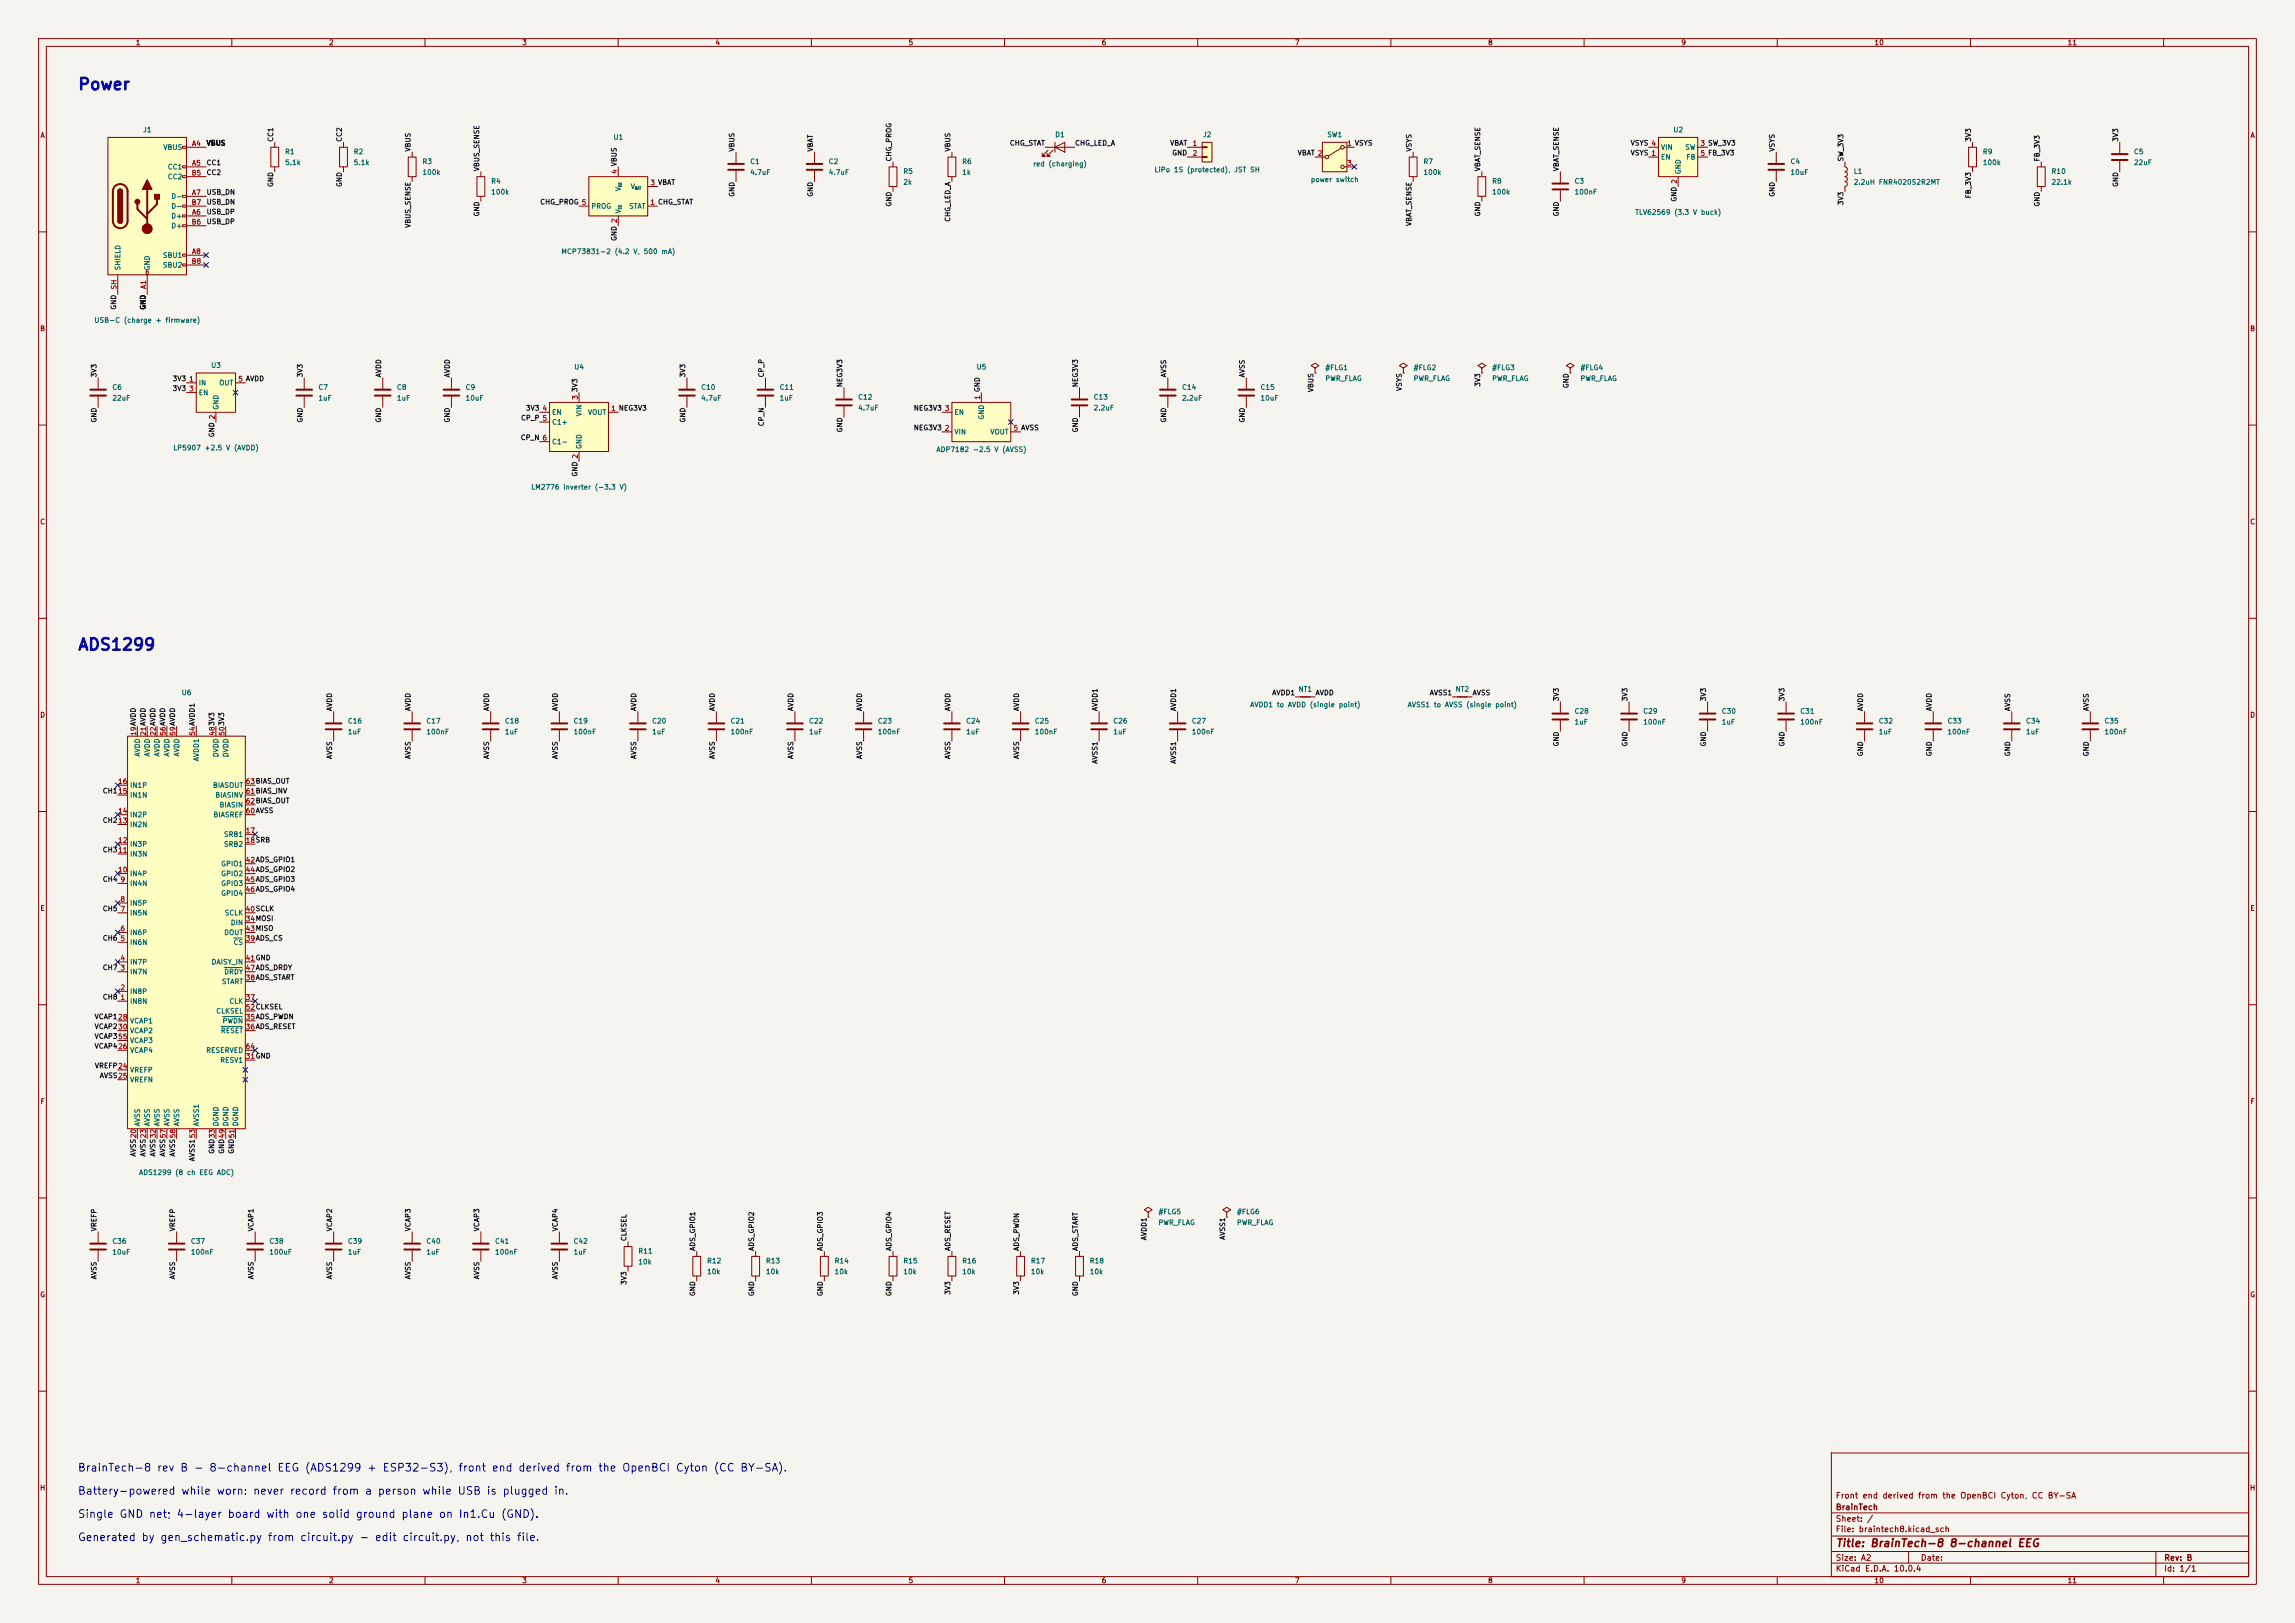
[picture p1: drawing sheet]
<svg xmlns="http://www.w3.org/2000/svg" width="594mm" height="420mm" viewBox="0 0 594 420" stroke-linecap="round" stroke-linejoin="round" font-family="sans-serif">
<defs><g id="words">
<g font-size="3" fill="#0000c2">
<text x="20" y="24">Power</text>
<text x="20" y="169">ADS1299</text>
</g>
<g font-size="2" fill="#0000c2">
<text x="20" y="381.3">BrainTech-8 rev B - 8-channel EEG (ADS1299 + ESP32-S3), front end derived from the OpenBCI Cyton (CC BY-SA).</text>
<text x="20" y="387.3">Battery-powered while worn: never record from a person while USB is plugged in.</text>
<text x="20" y="393.3">Single GND net; 4-layer board with one solid ground plane on In1.Cu (GND).</text>
<text x="20" y="399.3">Generated by gen_schematic.py from circuit.py - edit circuit.py, not this file.</text>
</g>
<text font-size="2" fill="#840000" x="475" y="400.8">Title: BrainTech-8 8-channel EEG</text>
<g font-size="1.5" fill="#840000">
<text x="475" y="388.1">Front end derived from the OpenBCI Cyton, CC BY-SA</text>
<text x="475" y="394.1">Sheet: /</text>
<text x="475" y="391.1">BrainTech</text>
<text x="475" y="396.8">File: braintech8.kicad_sch</text>
<text x="475" y="407">KiCad E.D.A. 10.0.4</text>
<text x="475" y="404.2">Size: A2</text>
<text x="497" y="404.2">Date:</text>
<text x="560" y="404.2">Rev: B</text>
<text x="560" y="407">Id: 1/1</text>
</g>
<g font-size="1.3" fill="#840000">
<text x="35" y="12">1</text>
<text x="85" y="12">2</text>
<text x="135" y="12">3</text>
<text x="185" y="12">4</text>
<text x="235" y="12">5</text>
<text x="285" y="12">6</text>
<text x="335" y="12">7</text>
<text x="385" y="12">8</text>
<text x="435" y="12">9</text>
<text x="485" y="12">10</text>
<text x="535" y="12">11</text>
<text x="10.3" y="36">A</text>
<text x="582.3" y="36">A</text>
<text x="10.3" y="86">B</text>
<text x="582.3" y="86">B</text>
<text x="10.3" y="136">C</text>
<text x="582.3" y="136">C</text>
<text x="10.3" y="186">D</text>
<text x="582.3" y="186">D</text>
<text x="10.3" y="236">E</text>
<text x="582.3" y="236">E</text>
<text x="10.3" y="286">F</text>
<text x="582.3" y="286">F</text>
<text x="10.3" y="336">G</text>
<text x="582.3" y="336">G</text>
<text x="10.2" y="386">H</text>
<text x="582.2" y="386">H</text>
<text x="35" y="410">1</text>
<text x="85" y="410">2</text>
<text x="135" y="410">3</text>
<text x="185" y="410">4</text>
<text x="235" y="410">5</text>
<text x="285" y="410">6</text>
<text x="335" y="410">7</text>
<text x="385" y="410">8</text>
<text x="435" y="410">9</text>
<text x="485" y="410">10</text>
<text x="535" y="410">11</text>
</g>
<g font-size="1.3" fill="#006464">
<text x="36.9" y="34.5">J1</text>
<text x="273" y="35.8">D1</text>
<text x="311.2" y="35.8">J2</text>
<text x="343.4" y="35.8">SW1</text>
<text x="433" y="34.5">U2</text>
<text x="42.1" y="39.1">VBUS</text>
<text x="73.6" y="40.2">R1</text>
<text x="91.4" y="40.2">R2</text>
<text x="158.6" y="36.5">U1</text>
<text x="429.8" y="41.6">EN</text>
<text x="429.8" y="39.1">VIN</text>
<text x="436" y="39.1">SW</text>
<text x="436.4" y="41.6">FB</text>
<text x="513.1" y="40.2">R9</text>
<text x="552.2" y="40.2">C5</text>
<text x="43.3" y="44.2">CC1</text>
<text x="43.3" y="46.7">CC2</text>
<text x="73.6" y="43">5.1k</text>
<text x="91.4" y="43">5.1k</text>
<text x="109.2" y="42.8">R3</text>
<text x="109.2" y="45.6">100k</text>
<text x="127" y="47.8">R4</text>
<text x="194" y="42.8">C1</text>
<text x="194" y="45.6">4.7uF</text>
<text x="214.4" y="42.8">C2</text>
<text x="214.4" y="45.6">4.7uF</text>
<text x="233.7" y="45.3">R5</text>
<text x="248.9" y="42.8">R6</text>
<text x="248.9" y="45.6">1k</text>
<text x="267.3" y="43.4">red (charging)</text>
<text x="298.7" y="44.9">LiPo 1S (protected), JST SH</text>
<text x="339.1" y="47.4">power switch</text>
<text x="368.3" y="42.8">R7</text>
<text x="368.3" y="45.6">100k</text>
<text x="386.1" y="47.8">R8</text>
<text x="407.4" y="47.8">C3</text>
<text x="435.3" y="45.2" transform="rotate(-90 435.3 45.2)">GND</text>
<text x="463.3" y="42.8">C4</text>
<text x="463.3" y="45.6">10uF</text>
<text x="479.7" y="45.3">L1</text>
<text x="513.1" y="43">100k</text>
<text x="530.8" y="45.3">R10</text>
<text x="552.2" y="43">22uF</text>
<text x="44.2" y="51.8">D-</text>
<text x="127" y="50.6">100k</text>
<text x="161" y="49.6" transform="rotate(-90 161 49.6)">V</text>
<text x="163.1" y="49.2">V</text>
<text x="233.7" y="48.1">2k</text>
<text x="386.1" y="50.6">100k</text>
<text x="407.4" y="50.6">100nF</text>
<text x="479.7" y="48.1">2.2uH FNR4020S2R2MT</text>
<text x="530.8" y="48.1">22.1k</text>
<text x="44.2" y="56.9">D+</text>
<text x="44.2" y="59.4">D+</text>
<text x="44.2" y="54.3">D-</text>
<text x="152.9" y="54.3">PROG</text>
<text x="161" y="55.4" transform="rotate(-90 161 55.4)">V</text>
<text x="162.7" y="54.3">STAT</text>
<text x="423.1" y="55.9">TLV62569 (3.3 V buck)</text>
<text x="31.5" y="70.1" transform="rotate(-90 31.5 70.1)">SHIELD</text>
<text x="39.1" y="70.1" transform="rotate(-90 39.1 70.1)">GND</text>
<text x="42" y="67">SBU1</text>
<text x="42" y="69.6">SBU2</text>
<text x="145.2" y="66">MCP73831-2 (4.2 V, 500 mA)</text>
<text x="24.3" y="83.8">USB-C (charge + firmware)</text>
<text x="54.5" y="95.5">U3</text>
<text x="148.5" y="95.9">U4</text>
<text x="252.6" y="95.9">U5</text>
<text x="28.9" y="101.2">C6</text>
<text x="51.3" y="100">IN</text>
<text x="56.6" y="100">OUT</text>
<text x="82.3" y="101.2">C7</text>
<text x="102.6" y="101.2">C8</text>
<text x="120.4" y="101.2">C9</text>
<text x="181.3" y="101.2">C10</text>
<text x="201.7" y="101.2">C11</text>
<text x="305.8" y="101.2">C14</text>
<text x="326.1" y="101.2">C15</text>
<text x="342.9" y="98.9">PWR_FLAG</text>
<text x="342.9" y="96.1">#FLG1</text>
<text x="365.7" y="98.9">PWR_FLAG</text>
<text x="365.7" y="96.1">#FLG2</text>
<text x="386.1" y="98.9">PWR_FLAG</text>
<text x="386.1" y="96.1">#FLG3</text>
<text x="408.9" y="98.9">PWR_FLAG</text>
<text x="408.9" y="96.1">#FLG4</text>
<text x="28.9" y="104">22uF</text>
<text x="51.3" y="102.6">EN</text>
<text x="56.9" y="106.2" transform="rotate(-90 56.9 106.2)">GND</text>
<text x="82.3" y="104">1uF</text>
<text x="102.6" y="104">1uF</text>
<text x="120.4" y="104">10uF</text>
<text x="142.7" y="107.7">EN</text>
<text x="150.8" y="107.9" transform="rotate(-90 150.8 107.9)">VIN</text>
<text x="152.1" y="107.7">VOUT</text>
<text x="181.3" y="104">4.7uF</text>
<text x="201.7" y="104">1uF</text>
<text x="222" y="103.7">C12</text>
<text x="222" y="106.5">4.7uF</text>
<text x="246.9" y="107.7">EN</text>
<text x="282.9" y="103.7">C13</text>
<text x="282.9" y="106.5">2.2uF</text>
<text x="305.8" y="104">2.2uF</text>
<text x="326.1" y="104">10uF</text>
<text x="142.7" y="110.2">C1+</text>
<text x="246.9" y="112.7">VIN</text>
<text x="255" y="108.7" transform="rotate(-90 255 108.7)">GND</text>
<text x="256.2" y="112.7">VOUT</text>
<text x="44.7" y="116.8">LP5907 +2.5 V (AVDD)</text>
<text x="142.7" y="115.3">C1-</text>
<text x="150.8" y="116.3" transform="rotate(-90 150.8 116.3)">GND</text>
<text x="242.2" y="117.3">ADP7182 -2.5 V (AVSS)</text>
<text x="137.4" y="127">LM2776 inverter (-3.3 V)</text>
<text x="336" y="179.3">NT1</text>
<text x="376.6" y="179.3">NT2</text>
<text x="46.9" y="180.2">U6</text>
<text x="323.4" y="183.3">AVDD1 to AVDD (single point)</text>
<text x="364.2" y="183.3">AVSS1 to AVSS (single point)</text>
<text x="407.4" y="185">C28</text>
<text x="425.2" y="185">C29</text>
<text x="445.5" y="185">C30</text>
<text x="465.8" y="185">C31</text>
<text x="89.9" y="190.3">1uF</text>
<text x="89.9" y="187.5">C16</text>
<text x="110.2" y="190.3">100nF</text>
<text x="110.2" y="187.5">C17</text>
<text x="130.5" y="190.3">1uF</text>
<text x="130.5" y="187.5">C18</text>
<text x="148.3" y="190.3">100nF</text>
<text x="148.3" y="187.5">C19</text>
<text x="168.6" y="190.3">1uF</text>
<text x="168.6" y="187.5">C20</text>
<text x="189" y="190.3">100nF</text>
<text x="189" y="187.5">C21</text>
<text x="209.3" y="190.3">1uF</text>
<text x="209.3" y="187.5">C22</text>
<text x="227.1" y="190.3">100nF</text>
<text x="227.1" y="187.5">C23</text>
<text x="249.9" y="190.3">1uF</text>
<text x="249.9" y="187.5">C24</text>
<text x="267.7" y="190.3">100nF</text>
<text x="267.7" y="187.5">C25</text>
<text x="288" y="190.3">1uF</text>
<text x="288" y="187.5">C26</text>
<text x="308.3" y="190.3">100nF</text>
<text x="308.3" y="187.5">C27</text>
<text x="407.4" y="187.8">1uF</text>
<text x="425.2" y="187.8">100nF</text>
<text x="445.5" y="187.8">1uF</text>
<text x="465.8" y="187.8">100nF</text>
<text x="486.1" y="190.3">1uF</text>
<text x="486.1" y="187.5">C32</text>
<text x="503.9" y="190.3">100nF</text>
<text x="503.9" y="187.5">C33</text>
<text x="524.2" y="190.3">1uF</text>
<text x="524.2" y="187.5">C34</text>
<text x="544.6" y="190.3">100nF</text>
<text x="544.6" y="187.5">C35</text>
<text x="36.5" y="195.9" transform="rotate(-90 36.5 195.9)">AVDD</text>
<text x="39.1" y="195.9" transform="rotate(-90 39.1 195.9)">AVDD</text>
<text x="41.6" y="195.9" transform="rotate(-90 41.6 195.9)">AVDD</text>
<text x="44.2" y="195.9" transform="rotate(-90 44.2 195.9)">AVDD</text>
<text x="46.7" y="195.9" transform="rotate(-90 46.7 195.9)">AVDD</text>
<text x="51.8" y="197.1" transform="rotate(-90 51.8 197.1)">AVDD1</text>
<text x="56.9" y="196.1" transform="rotate(-90 56.9 196.1)">DVDD</text>
<text x="59.4" y="196.1" transform="rotate(-90 59.4 196.1)">DVDD</text>
<text x="33.5" y="206.7">IN1N</text>
<text x="33.5" y="204.2">IN1P</text>
<text x="55" y="204.2">BIASOUT</text>
<text x="55.6" y="206.7">BIASINV</text>
<text x="56.7" y="209.3">BIASIN</text>
<text x="33.5" y="214.3">IN2N</text>
<text x="33.5" y="211.8">IN2P</text>
<text x="55.1" y="211.8">BIASREF</text>
<text x="33.5" y="222">IN3N</text>
<text x="33.5" y="219.4">IN3P</text>
<text x="57.8" y="216.9">SRB1</text>
<text x="57.8" y="219.4">SRB2</text>
<text x="33.5" y="227">IN4P</text>
<text x="57.1" y="224.5">GPIO1</text>
<text x="57.1" y="227">GPIO2</text>
<text x="33.5" y="229.6">IN4N</text>
<text x="57.1" y="229.6">GPIO3</text>
<text x="57.1" y="232.1">GPIO4</text>
<text x="33.5" y="237.2">IN5N</text>
<text x="33.5" y="234.7">IN5P</text>
<text x="58" y="237.2">SCLK</text>
<text x="59.6" y="239.7">DIN</text>
<text x="33.5" y="244.8">IN6N</text>
<text x="33.5" y="242.3">IN6P</text>
<text x="57.9" y="242.3">DOUT</text>
<text x="60.3" y="244.8">CS</text>
<text x="33.5" y="249.9">IN7P</text>
<text x="54.6" y="249.9">DAISY_IN</text>
<text x="33.5" y="257.5">IN8P</text>
<text x="33.5" y="252.4">IN7N</text>
<text x="57.3" y="255">START</text>
<text x="57.9" y="252.4">DRDY</text>
<text x="33.5" y="260.1">IN8N</text>
<text x="55.8" y="262.6">CLKSEL</text>
<text x="59.2" y="260.1">CLK</text>
<text x="33.5" y="265.1">VCAP1</text>
<text x="33.5" y="267.7">VCAP2</text>
<text x="57" y="267.7">RESET</text>
<text x="57.5" y="265.1">PWDN</text>
<text x="33.5" y="272.8">VCAP4</text>
<text x="33.5" y="270.2">VCAP3</text>
<text x="53.2" y="272.8">RESERVED</text>
<text x="56.9" y="275.3">RESV1</text>
<text x="33.5" y="277.8">VREFP</text>
<text x="33.5" y="280.4">VREFN</text>
<text x="36.5" y="291.6" transform="rotate(-90 36.5 291.6)">AVSS</text>
<text x="39.1" y="291.6" transform="rotate(-90 39.1 291.6)">AVSS</text>
<text x="41.6" y="291.6" transform="rotate(-90 41.6 291.6)">AVSS</text>
<text x="44.2" y="291.6" transform="rotate(-90 44.2 291.6)">AVSS</text>
<text x="46.7" y="291.6" transform="rotate(-90 46.7 291.6)">AVSS</text>
<text x="51.8" y="291.6" transform="rotate(-90 51.8 291.6)">AVSS1</text>
<text x="56.9" y="291.6" transform="rotate(-90 56.9 291.6)">DGND</text>
<text x="59.4" y="291.6" transform="rotate(-90 59.4 291.6)">DGND</text>
<text x="61.9" y="291.6" transform="rotate(-90 61.9 291.6)">DGND</text>
<text x="35.9" y="304.4">ADS1299 (8 ch EEG ADC)</text>
<text x="299.7" y="317.3">PWR_FLAG</text>
<text x="299.7" y="314.5">#FLG5</text>
<text x="320" y="317.3">PWR_FLAG</text>
<text x="320" y="314.5">#FLG6</text>
<text x="28.9" y="322.2">C36</text>
<text x="49.3" y="322.2">C37</text>
<text x="69.6" y="322.2">C38</text>
<text x="89.9" y="322.2">C39</text>
<text x="110.2" y="322.2">C40</text>
<text x="128" y="322.2">C41</text>
<text x="148.3" y="322.2">C42</text>
<text x="28.9" y="325">10uF</text>
<text x="49.3" y="325">100nF</text>
<text x="69.6" y="325">100uF</text>
<text x="89.9" y="325">1uF</text>
<text x="110.2" y="325">1uF</text>
<text x="128" y="325">100nF</text>
<text x="148.3" y="325">1uF</text>
<text x="165.1" y="327.5">10k</text>
<text x="165.1" y="324.7">R11</text>
<text x="182.9" y="327.2">R12</text>
<text x="198.1" y="327.2">R13</text>
<text x="215.9" y="327.2">R14</text>
<text x="233.7" y="327.2">R15</text>
<text x="248.9" y="327.2">R16</text>
<text x="266.7" y="327.2">R17</text>
<text x="281.9" y="327.2">R18</text>
<text x="182.9" y="330">10k</text>
<text x="198.1" y="330">10k</text>
<text x="215.9" y="330">10k</text>
<text x="233.7" y="330">10k</text>
<text x="248.9" y="330">10k</text>
<text x="266.7" y="330">10k</text>
<text x="281.9" y="330">10k</text>
</g>
<g font-size="1.3" fill="#a90000">
<text x="49.5" y="38.1">A4</text>
<text x="308.5" y="38.1">1</text>
<text x="308.5" y="40.6">2</text>
<text x="348.5" y="38.1">1 VSYS</text>
<text x="440" y="38.1">3 SW_3V3</text>
<text x="440" y="40.6">5 FB_3V3</text>
<text x="49.5" y="45.7">B5</text>
<text x="49.5" y="43.2">A5</text>
<text x="160" y="45.2" transform="rotate(-90 160 45.2)">4 VBUS</text>
<text x="348.5" y="43.2">3</text>
<text x="49.5" y="53.3">B7</text>
<text x="49.5" y="50.8">A7</text>
<text x="168.2" y="53.3">1 CHG_STAT</text>
<text x="168.2" y="48.2">3 VBAT</text>
<text x="49.5" y="58.4">B6</text>
<text x="49.5" y="55.9">A6</text>
<text x="49.5" y="68.6">B8</text>
<text x="49.5" y="66">A8</text>
<text x="30.5" y="75" transform="rotate(-90 30.5 75)">SH</text>
<text x="38.1" y="74.9" transform="rotate(-90 38.1 74.9)">A1</text>
<text x="48.8" y="99">1</text>
<text x="48.8" y="101.6">3</text>
<text x="61.5" y="99">5 AVDD</text>
<text x="140.3" y="106.7">4</text>
<text x="149.8" y="103.6" transform="rotate(-90 149.8 103.6)">3</text>
<text x="158" y="106.7">1 NEG3V3</text>
<text x="244.4" y="106.7">3</text>
<text x="254" y="103.6" transform="rotate(-90 254 103.6)">1 GND</text>
<text x="244.4" y="111.7">2</text>
<text x="262.2" y="111.7">5 AVSS</text>
<text x="35.5" y="190.5" transform="rotate(-90 35.5 190.5)">19AVDD</text>
<text x="38.1" y="190.5" transform="rotate(-90 38.1 190.5)">21AVDD</text>
<text x="40.6" y="190.5" transform="rotate(-90 40.6 190.5)">22AVDD</text>
<text x="43.2" y="190.5" transform="rotate(-90 43.2 190.5)">56AVDD</text>
<text x="45.7" y="190.5" transform="rotate(-90 45.7 190.5)">59AVDD</text>
<text x="50.8" y="190.5" transform="rotate(-90 50.8 190.5)">54AVDD1</text>
<text x="55.9" y="190.5" transform="rotate(-90 55.9 190.5)">483V3</text>
<text x="58.4" y="190.5" transform="rotate(-90 58.4 190.5)">503V3</text>
<text x="30.4" y="203.2">16</text>
<text x="63.5" y="203.2">63BIAS_OUT</text>
<text x="63.5" y="205.7">61BIAS_INV</text>
<text x="63.5" y="208.3">62BIAS_OUT</text>
<text x="30.4" y="210.8">14</text>
<text x="63.5" y="215.9">17</text>
<text x="63.5" y="210.8">60AVSS</text>
<text x="30.4" y="218.4">12</text>
<text x="63.5" y="218.4">18SRB</text>
<text x="30.4" y="226">10</text>
<text x="63.5" y="223.5">42ADS_GPIO1</text>
<text x="63.5" y="226">44ADS_GPIO2</text>
<text x="31" y="233.7">8</text>
<text x="31" y="228.6">9</text>
<text x="63.5" y="228.6">45ADS_GPIO3</text>
<text x="63.5" y="231.1">46ADS_GPIO4</text>
<text x="31" y="236.2">7</text>
<text x="63.5" y="238.7">34MOSI</text>
<text x="63.5" y="236.2">40SCLK</text>
<text x="31" y="243.8">5</text>
<text x="31" y="241.3">6</text>
<text x="63.5" y="243.8">39ADS_CS</text>
<text x="63.5" y="241.3">43MISO</text>
<text x="31" y="251.4">3</text>
<text x="31" y="248.9">4</text>
<text x="63.5" y="248.9">41GND</text>
<text x="63.5" y="251.4">47ADS_DRDY</text>
<text x="31" y="256.5">2</text>
<text x="63.5" y="254">38ADS_START</text>
<text x="31" y="259.1">1</text>
<text x="63.5" y="259.1">37</text>
<text x="63.5" y="261.6">52CLKSEL</text>
<text x="63.5" y="264.1">35ADS_PWDN</text>
<text x="63.5" y="266.7">36ADS_RESET</text>
<text x="63.5" y="274.3">31GND</text>
<text x="63.5" y="271.8">64</text>
</g>
<g font-size="1.3" fill="#0f0f0f">
<text x="53.3" y="38">VBUS</text>
<text x="71" y="36.8" transform="rotate(-90 71 36.8)">CC1</text>
<text x="88.8" y="36.8" transform="rotate(-90 88.8 36.8)">CC2</text>
<text x="106.6" y="39.4" transform="rotate(-90 106.6 39.4)">VBUS</text>
<text x="190.4" y="39.4" transform="rotate(-90 190.4 39.4)">VBUS</text>
<text x="210.7" y="39.4" transform="rotate(-90 210.7 39.4)">VBAT</text>
<text x="231" y="41.9" transform="rotate(-90 231 41.9)">CHG_PROG</text>
<text x="246.3" y="39.4" transform="rotate(-90 246.3 39.4)">VBUS</text>
<text x="261.2" y="38">CHG_STAT</text>
<text x="278.1" y="38">CHG_LED_A</text>
<text x="302.7" y="38">VBAT</text>
<text x="303.3" y="40.5">GND</text>
<text x="335.7" y="40.5">VBAT 2</text>
<text x="365.6" y="39.4" transform="rotate(-90 365.6 39.4)">VSYS</text>
<text x="421.9" y="38">VSYS 4</text>
<text x="421.9" y="40.5">VSYS 1</text>
<text x="459.6" y="39.4" transform="rotate(-90 459.6 39.4)">VSYS</text>
<text x="477.4" y="41.9" transform="rotate(-90 477.4 41.9)">SW_3V3</text>
<text x="510.4" y="36.8" transform="rotate(-90 510.4 36.8)">3V3</text>
<text x="528.2" y="41.9" transform="rotate(-90 528.2 41.9)">FB_3V3</text>
<text x="548.5" y="36.8" transform="rotate(-90 548.5 36.8)">3V3</text>
<text x="53.3" y="43.1">CC1</text>
<text x="53.3" y="45.6">CC2</text>
<text x="124.3" y="44.4" transform="rotate(-90 124.3 44.4)">VBUS_SENSE</text>
<text x="383.4" y="44.4" transform="rotate(-90 383.4 44.4)">VBAT_SENSE</text>
<text x="403.7" y="44.4" transform="rotate(-90 403.7 44.4)">VBAT_SENSE</text>
<text x="53.3" y="53.2">USB_DN</text>
<text x="53.3" y="50.7">USB_DN</text>
<text x="71" y="48.5" transform="rotate(-90 71 48.5)">GND</text>
<text x="88.8" y="48.5" transform="rotate(-90 88.8 48.5)">GND</text>
<text x="139.7" y="53.2">CHG_PROG 5</text>
<text x="190.4" y="51.1" transform="rotate(-90 190.4 51.1)">GND</text>
<text x="210.7" y="51.1" transform="rotate(-90 210.7 51.1)">GND</text>
<text x="231" y="53.6" transform="rotate(-90 231 53.6)">GND</text>
<text x="434.2" y="52.3" transform="rotate(-90 434.2 52.3)">GND 2</text>
<text x="459.6" y="51.1" transform="rotate(-90 459.6 51.1)">GND</text>
<text x="477.4" y="53.2" transform="rotate(-90 477.4 53.2)">3V3</text>
<text x="510.4" y="51.5" transform="rotate(-90 510.4 51.5)">FB_3V3</text>
<text x="528.2" y="53.6" transform="rotate(-90 528.2 53.6)">GND</text>
<text x="548.5" y="48.5" transform="rotate(-90 548.5 48.5)">GND</text>
<text x="53.3" y="55.8">USB_DP</text>
<text x="53.3" y="58.3">USB_DP</text>
<text x="106.6" y="59.1" transform="rotate(-90 106.6 59.1)">VBUS_SENSE</text>
<text x="124.3" y="56.1" transform="rotate(-90 124.3 56.1)">GND</text>
<text x="246.3" y="57.5" transform="rotate(-90 246.3 57.5)">CHG_LED_A</text>
<text x="365.6" y="58.6" transform="rotate(-90 365.6 58.6)">VBAT_SENSE</text>
<text x="383.4" y="56.1" transform="rotate(-90 383.4 56.1)">GND</text>
<text x="403.7" y="56.1" transform="rotate(-90 403.7 56.1)">GND</text>
<text x="159.9" y="62.5" transform="rotate(-90 159.9 62.5)">GND 2</text>
<text x="30.4" y="80.3" transform="rotate(-90 30.4 80.3)">GND</text>
<text x="38" y="80.3" transform="rotate(-90 38 80.3)">GND</text>
<text x="25.3" y="97.8" transform="rotate(-90 25.3 97.8)">3V3</text>
<text x="44.5" y="101.5">3V3</text>
<text x="44.5" y="98.9">3V3</text>
<text x="78.6" y="97.8" transform="rotate(-90 78.6 97.8)">3V3</text>
<text x="98.9" y="97.8" transform="rotate(-90 98.9 97.8)">AVDD</text>
<text x="116.7" y="97.8" transform="rotate(-90 116.7 97.8)">AVDD</text>
<text x="149.7" y="101.6" transform="rotate(-90 149.7 101.6)">3V3</text>
<text x="177.7" y="97.8" transform="rotate(-90 177.7 97.8)">3V3</text>
<text x="198" y="97.8" transform="rotate(-90 198 97.8)">CP_P</text>
<text x="218.3" y="100.3" transform="rotate(-90 218.3 100.3)">NEG3V3</text>
<text x="279.3" y="100.3" transform="rotate(-90 279.3 100.3)">NEG3V3</text>
<text x="302.1" y="97.8" transform="rotate(-90 302.1 97.8)">AVSS</text>
<text x="322.5" y="97.8" transform="rotate(-90 322.5 97.8)">AVSS</text>
<text x="340.2" y="101.6" transform="rotate(-90 340.2 101.6)">VBUS</text>
<text x="363.1" y="101.3" transform="rotate(-90 363.1 101.3)">VSYS</text>
<text x="383.4" y="100.2" transform="rotate(-90 383.4 100.2)">3V3</text>
<text x="406.3" y="100.6" transform="rotate(-90 406.3 100.6)">GND</text>
<text x="136" y="106.6">3V3</text>
<text x="236.4" y="106.6">NEG3V3</text>
<text x="25.3" y="109.5" transform="rotate(-90 25.3 109.5)">GND</text>
<text x="55.8" y="113.3" transform="rotate(-90 55.8 113.3)">GND 2</text>
<text x="78.6" y="109.5" transform="rotate(-90 78.6 109.5)">GND</text>
<text x="98.9" y="109.5" transform="rotate(-90 98.9 109.5)">GND</text>
<text x="116.7" y="109.5" transform="rotate(-90 116.7 109.5)">GND</text>
<text x="134.7" y="109.1">CP_P 5</text>
<text x="177.7" y="109.5" transform="rotate(-90 177.7 109.5)">GND</text>
<text x="198" y="110.5" transform="rotate(-90 198 110.5)">CP_N</text>
<text x="218.3" y="112" transform="rotate(-90 218.3 112)">GND</text>
<text x="236.4" y="111.6">NEG3V3</text>
<text x="279.3" y="112" transform="rotate(-90 279.3 112)">GND</text>
<text x="302.1" y="109.5" transform="rotate(-90 302.1 109.5)">GND</text>
<text x="322.5" y="109.5" transform="rotate(-90 322.5 109.5)">GND</text>
<text x="134.7" y="114.2">CP_N 6</text>
<text x="149.7" y="123.5" transform="rotate(-90 149.7 123.5)">GND 2</text>
<text x="86.2" y="184.2" transform="rotate(-90 86.2 184.2)">AVDD</text>
<text x="106.6" y="184.2" transform="rotate(-90 106.6 184.2)">AVDD</text>
<text x="126.9" y="184.2" transform="rotate(-90 126.9 184.2)">AVDD</text>
<text x="144.7" y="184.2" transform="rotate(-90 144.7 184.2)">AVDD</text>
<text x="165" y="184.2" transform="rotate(-90 165 184.2)">AVDD</text>
<text x="185.3" y="184.2" transform="rotate(-90 185.3 184.2)">AVDD</text>
<text x="205.6" y="184.2" transform="rotate(-90 205.6 184.2)">AVDD</text>
<text x="223.4" y="184.2" transform="rotate(-90 223.4 184.2)">AVDD</text>
<text x="246.3" y="184.2" transform="rotate(-90 246.3 184.2)">AVDD</text>
<text x="264" y="184.2" transform="rotate(-90 264 184.2)">AVDD</text>
<text x="284.4" y="184.2" transform="rotate(-90 284.4 184.2)">AVDD1</text>
<text x="304.7" y="184.2" transform="rotate(-90 304.7 184.2)">AVDD1</text>
<text x="329.2" y="180.2">AVDD1</text>
<text x="340.4" y="180.2">AVDD</text>
<text x="369.9" y="180.2">AVSS1</text>
<text x="381" y="180.2">AVSS</text>
<text x="403.7" y="181.6" transform="rotate(-90 403.7 181.6)">3V3</text>
<text x="421.5" y="181.6" transform="rotate(-90 421.5 181.6)">3V3</text>
<text x="441.8" y="181.6" transform="rotate(-90 441.8 181.6)">3V3</text>
<text x="462.2" y="181.6" transform="rotate(-90 462.2 181.6)">3V3</text>
<text x="482.5" y="184.2" transform="rotate(-90 482.5 184.2)">AVDD</text>
<text x="500.3" y="184.2" transform="rotate(-90 500.3 184.2)">AVDD</text>
<text x="520.6" y="184.2" transform="rotate(-90 520.6 184.2)">AVSS</text>
<text x="540.9" y="184.2" transform="rotate(-90 540.9 184.2)">AVSS</text>
<text x="86.2" y="196.6" transform="rotate(-90 86.2 196.6)">AVSS</text>
<text x="106.6" y="196.6" transform="rotate(-90 106.6 196.6)">AVSS</text>
<text x="126.9" y="196.6" transform="rotate(-90 126.9 196.6)">AVSS</text>
<text x="144.7" y="196.6" transform="rotate(-90 144.7 196.6)">AVSS</text>
<text x="165" y="196.6" transform="rotate(-90 165 196.6)">AVSS</text>
<text x="185.3" y="196.6" transform="rotate(-90 185.3 196.6)">AVSS</text>
<text x="205.6" y="196.6" transform="rotate(-90 205.6 196.6)">AVSS</text>
<text x="223.4" y="196.6" transform="rotate(-90 223.4 196.6)">AVSS</text>
<text x="246.3" y="196.6" transform="rotate(-90 246.3 196.6)">AVSS</text>
<text x="264" y="196.6" transform="rotate(-90 264 196.6)">AVSS</text>
<text x="284.4" y="197.8" transform="rotate(-90 284.4 197.8)">AVSS1</text>
<text x="304.7" y="197.8" transform="rotate(-90 304.7 197.8)">AVSS1</text>
<text x="403.7" y="193.3" transform="rotate(-90 403.7 193.3)">GND</text>
<text x="421.5" y="193.3" transform="rotate(-90 421.5 193.3)">GND</text>
<text x="441.8" y="193.3" transform="rotate(-90 441.8 193.3)">GND</text>
<text x="462.2" y="193.3" transform="rotate(-90 462.2 193.3)">GND</text>
<text x="482.5" y="195.8" transform="rotate(-90 482.5 195.8)">GND</text>
<text x="500.3" y="195.8" transform="rotate(-90 500.3 195.8)">GND</text>
<text x="520.6" y="195.8" transform="rotate(-90 520.6 195.8)">GND</text>
<text x="540.9" y="195.8" transform="rotate(-90 540.9 195.8)">GND</text>
<text x="26.5" y="205.6">CH115</text>
<text x="26.5" y="213.2">CH213</text>
<text x="26.5" y="220.9">CH311</text>
<text x="26.5" y="228.5">CH4</text>
<text x="26.5" y="236.1">CH5</text>
<text x="26.5" y="243.7">CH6</text>
<text x="26.5" y="251.3">CH7</text>
<text x="26.5" y="259">CH8</text>
<text x="24.4" y="264">VCAP128</text>
<text x="24.4" y="266.6">VCAP230</text>
<text x="24.4" y="269.1">VCAP355</text>
<text x="24.4" y="271.7">VCAP426</text>
<text x="24.4" y="276.7">VREFP24</text>
<text x="25.7" y="279.3">AVSS25</text>
<text x="35.4" y="299.4" transform="rotate(-90 35.4 299.4)">AVSS20</text>
<text x="38" y="299.4" transform="rotate(-90 38 299.4)">AVSS23</text>
<text x="40.5" y="299.4" transform="rotate(-90 40.5 299.4)">AVSS32</text>
<text x="43.1" y="299.4" transform="rotate(-90 43.1 299.4)">AVSS57</text>
<text x="45.6" y="299.4" transform="rotate(-90 45.6 299.4)">AVSS58</text>
<text x="55.8" y="298.7" transform="rotate(-90 55.8 298.7)">GND33</text>
<text x="58.3" y="298.7" transform="rotate(-90 58.3 298.7)">GND49</text>
<text x="60.8" y="298.7" transform="rotate(-90 60.8 298.7)">GND51</text>
<text x="50.7" y="300.6" transform="rotate(-90 50.7 300.6)">AVSS153</text>
<text x="25.3" y="318.8" transform="rotate(-90 25.3 318.8)">VREFP</text>
<text x="45.6" y="318.8" transform="rotate(-90 45.6 318.8)">VREFP</text>
<text x="65.9" y="318.8" transform="rotate(-90 65.9 318.8)">VCAP1</text>
<text x="86.2" y="318.8" transform="rotate(-90 86.2 318.8)">VCAP2</text>
<text x="106.6" y="318.8" transform="rotate(-90 106.6 318.8)">VCAP3</text>
<text x="124.3" y="318.8" transform="rotate(-90 124.3 318.8)">VCAP3</text>
<text x="144.7" y="318.8" transform="rotate(-90 144.7 318.8)">VCAP4</text>
<text x="162.4" y="321.3" transform="rotate(-90 162.4 321.3)">CLKSEL</text>
<text x="180.2" y="323.9" transform="rotate(-90 180.2 323.9)">ADS_GPIO1</text>
<text x="195.5" y="323.9" transform="rotate(-90 195.5 323.9)">ADS_GPIO2</text>
<text x="213.2" y="323.9" transform="rotate(-90 213.2 323.9)">ADS_GPIO3</text>
<text x="231" y="323.9" transform="rotate(-90 231 323.9)">ADS_GPIO4</text>
<text x="246.3" y="323.9" transform="rotate(-90 246.3 323.9)">ADS_RESET</text>
<text x="264" y="323.9" transform="rotate(-90 264 323.9)">ADS_PWDN</text>
<text x="279.3" y="323.9" transform="rotate(-90 279.3 323.9)">ADS_START</text>
<text x="297.1" y="321.1" transform="rotate(-90 297.1 321.1)">AVDD1</text>
<text x="317.4" y="321" transform="rotate(-90 317.4 321)">AVSS1</text>
<text x="25.3" y="331.2" transform="rotate(-90 25.3 331.2)">AVSS</text>
<text x="45.6" y="331.2" transform="rotate(-90 45.6 331.2)">AVSS</text>
<text x="65.9" y="331.2" transform="rotate(-90 65.9 331.2)">AVSS</text>
<text x="86.2" y="331.2" transform="rotate(-90 86.2 331.2)">AVSS</text>
<text x="106.6" y="331.2" transform="rotate(-90 106.6 331.2)">AVSS</text>
<text x="124.3" y="331.2" transform="rotate(-90 124.3 331.2)">AVSS</text>
<text x="144.7" y="331.2" transform="rotate(-90 144.7 331.2)">AVSS</text>
<text x="162.4" y="332.6" transform="rotate(-90 162.4 332.6)">3V3</text>
<text x="180.2" y="335.5" transform="rotate(-90 180.2 335.5)">GND</text>
<text x="195.5" y="335.5" transform="rotate(-90 195.5 335.5)">GND</text>
<text x="213.2" y="335.5" transform="rotate(-90 213.2 335.5)">GND</text>
<text x="231" y="335.5" transform="rotate(-90 231 335.5)">GND</text>
<text x="246.3" y="335.2" transform="rotate(-90 246.3 335.2)">3V3</text>
<text x="264" y="335.2" transform="rotate(-90 264 335.2)">3V3</text>
<text x="279.3" y="335.5" transform="rotate(-90 279.3 335.5)">GND</text>
</g>
<g font-size=".8" fill="#006464">
<text x="161" y="48.5" transform="rotate(-90 161 48.5)">DD</text>
<text x="164.2" y="49.3">BAT</text>
<text x="161" y="54.3" transform="rotate(-90 161 54.3)">SS</text>
</g>
</g></defs>
<path d="M0 0h594v420h-594z" fill="#f5f4ef" stroke="#f5f4ef" stroke-width=".26"/>
<g fill="none" stroke="#840000" stroke-width=".26">
<path d="M10 10h574v400h-574zM12 12h570v396h-570zM60 10v2M110 10v2M160 10v2M210 10v2M260 10v2M310 10v2M360 10v2M410 10v2M460 10v2M510 10v2"/>
<path d="M560 10v2M10 60h2M582 60h2M10 110h2M582 110h2M10 160h2M582 160h2M127 184.2v2.7M127 189v2.8M403.9 181.6v2.8M403.9 186.4v2.8M520.7 184.2v2.7"/>
<path d="M520.7 189v2.8M541 184.2v2.7M541 189v2.8M10 210h2M582 210h2M10 260h2M582 260h2M10 310h2M582 310h2M10 360h2M474 376h108v32h-108zM582 360h2"/>
<path d="M474 397.5h108M474 391.5h108M60 408v2M110 408v2M160 408v2M210 408v2M260 408v2M310 408v2M360 408v2M410 408v2M460 408v2M474 404.5h108"/>
<path d="M474 401.5h108M494 401.5v3M510 408v2M558 401.5v6.5M560 408v2"/>
</g>
<path d="M125 187.2h4M125 188.7h4M401.8 184.7h4.1M401.8 186.2h4.1M518.7 187.2h4M518.7 188.7h4M539 187.2h4.1M539 188.7h4.1" fill="none" stroke="#840000" stroke-width=".51"/>
<path d="M33 190.5h30.5v101.6h-30.5z" fill="#ffffc2"/>
<g fill="none" stroke="#840000" stroke-width=".26">
<path d="M459.7 39.4v2.8M548.6 36.8v2.8M459.7 44.2v2.8M527.3 43.2h2v5.1h-2zM528.3 41.9v1.3M528.3 48.3v1.2M548.6 41.7v2.8M33 190.5h30.5v101.6h-30.5zM35.6 188v2.5M38.1 188v2.5M40.6 188v2.5M43.2 188v2.5"/>
<path d="M45.7 188v2.5M50.8 188v2.5M55.9 188v2.5M58.4 188v2.5M482.6 184.2v2.7M482.6 189v2.8M500.4 184.2v2.7M500.4 189v2.8M30.5 218.4h2.5M30.5 213.4h2.5M30.5 210.8h2.5M30.5 205.7h2.5"/>
<path d="M30.5 203.2h2.5M63.5 218.4h2.5M63.5 210.8h2.5M63.5 205.7h2.5M63.5 203.2h2.5M63.5 215.9h2.5M63.5 208.3h2.5M30.5 236.2h2.5M30.5 233.7h2.5M30.5 228.6h2.5M30.5 226.1h2.5M30.5 221h2.5"/>
<path d="M63.5 236.2h2.5M63.5 228.6h2.5M63.5 226.1h2.5M63.5 238.8h2.5M63.5 223.5h2.5M63.5 231.1h2.5M30.5 259.1h2.5M30.5 256.5h2.5M30.5 251.5h2.5M30.5 248.9h2.5M30.5 243.8h2.5M30.5 241.3h2.5"/>
<path d="M63.5 259.1h2.5M63.5 251.5h2.5M63.5 248.9h2.5M63.5 243.8h2.5M63.5 241.3h2.5M63.5 254h2.5M30.5 276.9h2.5M30.5 279.4h2.5M30.5 271.8h2.5M30.5 264.2h2.5M30.5 266.7h2.5M30.5 269.2h2.5"/>
<path d="M63.5 271.8h2.5M63.5 264.2h2.5M63.5 266.7h2.5M63.5 274.3h2.5M63.5 261.6h2.5M35.6 292.1v2.5M38.1 292.1v2.5M40.6 292.1v2.5M43.2 292.1v2.5M45.7 292.1v2.5M50.8 292.1v2.5M55.9 292.1v2.5"/>
<path d="M58.4 292.1v2.5M61 292.1v2.5"/>
</g>
<path d="M58 250.4h4.7M60.4 242.7h2.3M57.2 265.6h5.5M57.6 263.1h5.1" fill="none" stroke="#006464" stroke-width=".26"/>
<path d="M546.6 39.9h4.1M457.7 42.4h4.1M457.7 43.9h4.1M546.6 41.4h4.1M480.6 187.2h4M480.6 188.7h4M498.3 187.2h4.1M498.3 188.7h4.1" fill="none" stroke="#840000" stroke-width=".51"/>
<path d="M429.3 35.6h10.1v10.1h-10.1z" fill="#ffffc2"/>
<g fill="none" stroke="#840000" stroke-width=".26">
<path d="M426.7 38.1h2.6M429.3 35.6h10.1v10.1h-10.1zM439.4 38.1h2.6M509.5 38.1h2.1v5.1h-2.1zM510.5 36.8v1.3M426.7 40.6h2.6M434.3 45.7v2.6M439.4 40.6h2.6M477.5 41.9v1.3l.5 .2 .1 .4-.1 .5-.5 .1 .5 .3 .1 .5-.6 .5M477.5 45.7l.5 .2 .1 .4-.1 .5-.5 .2 .5 .2 .1 .4-.1 .5-.5 .1v1.3M510.5 43.2v1.3M363.2 95.3l1-.7-1-.6-1 .6 1 .7v1.2"/>
<path d="M363.2 96.5h.1M383.5 95.3l1.1-.7-1.1-.6-1 .6 1 .7v1.2M383.5 96.5h.1M406.4 95.3l1-.7-1-.6-1 .6 1 .7v1.2M406.4 96.5h.1M442 181.6v2.8M442 186.4v2.8M462.3 181.6v2.8M462.3 186.4v2.8"/>
</g>
<path d="M439.9 184.7h4.1M439.9 186.2h4.1M460.2 184.7h4.1M460.2 186.2h4.1" fill="none" stroke="#840000" stroke-width=".51"/>
<path d="M342.3 36.8h6.3v7.7h-6.3z" fill="#ffffc2"/>
<g fill="none" stroke="#840000" stroke-width=".26">
<path d="M342.3 36.8h6.3v7.7h-6.3zM347.1 38.4l-3.3 2M348 38.1h2.5M340.4 40.6h2.5M348 43.2h2.5"/>
<circle cx="347.5" cy="38.1" r=".46"/>
<circle cx="343.4" cy="40.6" r=".46"/>
<circle cx="347.5" cy="43.2" r=".46"/>
</g>
<path d="M311.1 36.8h2.6v5.1h-2.6z" fill="#ffffc2"/>
<g fill="none" stroke="#840000" stroke-width=".26">
<path d="M246.4 39.4v1.2M270.5 38.1h7.6M271.3 38.9l-1.6 1.5h.8h-.8v-.8M272.5 38.9l-1.5 1.5h.8h-.8v-.8M273 38.1l2.6-1.3v2.6zM273 36.8v2.6M307.3 38.1h3.8M311.1 36.8h2.6v5.1h-2.6zM311.1 38h1.3v.2h-1.3zM365.8 39.4v1.2M245.4 40.6h2v5.1h-2zM246.4 45.7v1.3"/>
<path d="M307.3 40.6h3.8M311.1 40.5h1.3v.3h-1.3zM364.7 40.6h2.1v5.1h-2.1zM365.8 45.7v1.3M382.5 45.7h2.1v5.1h-2.1zM383.5 44.5v1.2M383.5 50.8v1.3M403.9 44.5v2.7M403.9 49.3v2.8M302.3 97.8v2.8M322.6 97.8v2.8M340.4 95.3l1-.7-1-.6-1.1 .6 1.1 .7v1.2"/>
<path d="M340.4 96.5h.1M279.4 100.3v2.8M279.4 105.2v2.8M302.3 102.6v2.8M322.6 102.6v2.8M284.5 184.2v2.7M284.5 189v2.8M304.8 184.2v2.7M304.8 189v2.8"/>
</g>
<path d="M401.8 47.5h4.1M401.8 49h4.1M277.4 103.4h4M277.4 104.9h4M300.2 100.8h4.1M300.2 102.4h4.1M320.5 100.8h4.1M320.5 102.4h4.1M282.4 187.2h4.1M282.4 188.7h4.1M302.8 187.2h4M302.8 188.7h4" fill="none" stroke="#840000" stroke-width=".51"/>
<path d="M246.4 104.1h15.2v10.2h-15.2z" fill="#ffffc2"/>
<g fill="none" stroke="#840000" stroke-width=".26">
<path d="M177.8 97.8v2.8M177.8 102.6v2.8M218.4 100.3v2.8M218.4 105.2v2.8M243.8 111.8h2.6M243.8 106.7h2.6M246.4 104.1h15.2v10.2h-15.2zM254 101.6v2.5M261.6 111.8h2.6M246.4 184.2v2.7M246.4 189v2.8M264.2 184.2v2.7"/>
<path d="M264.2 189v2.8M335.3 180.3h5.1M375.9 180.3h5.1M297.2 313.7l1-.6-1-.7-1 .7 1 .6v1.3M297.2 315h.1M317.5 313.7l1-.6-1-.7-1 .7 1 .6v1.3M317.5 315h.1M245.4 325.1h2v5.1h-2zM246.4 323.9v1.2M246.4 330.2v1.3M263.1 325.1h2.1v5.1h-2.1zM264.2 323.9v1.2"/>
<path d="M264.2 330.2v1.3M278.4 325.1h2v5.1h-2zM279.4 323.9v1.2M279.4 330.2v1.3"/>
</g>
<path d="M175.8 100.8h4M175.8 102.4h4M216.4 103.4h4.1M216.4 104.9h4.1M244.3 187.2h4.1M244.3 188.7h4.1M262.1 187.2h4.1M262.1 188.7h4.1" fill="none" stroke="#840000" stroke-width=".51"/>
<path d="M142.2 104.1h15.3v12.7h-15.3z" fill="#ffffc2"/>
<g fill="none" stroke="#840000" stroke-width=".26">
<path d="M190.5 39.4v2.8M210.8 39.4v2.8M190.5 44.2v2.8M210.8 44.2v2.8M230.1 43.2h2.1v5.1h-2.1zM231.1 41.9v1.3M231.1 48.3v1.2M198.1 97.8v2.8M139.7 106.7h2.5M139.7 109.2h2.5M139.7 114.3h2.5M142.2 104.1h15.3v12.7h-15.3z"/>
<path d="M149.9 101.6v2.5M149.9 116.8v2.6M157.5 106.7h2.5M198.1 102.6v2.8"/>
</g>
<path d="M188.5 42.4h4M188.5 43.9h4M208.8 42.4h4.1M208.8 43.9h4.1M196.1 100.8h4.1M196.1 102.4h4.1" fill="none" stroke="#840000" stroke-width=".51"/>
<path d="M152.4 45.7h15.2v10.2h-15.2z" fill="#ffffc2"/>
<g fill="none" stroke="#840000" stroke-width=".26">
<path d="M106.7 39.4v1.2M105.7 40.6h2v5.1h-2zM106.7 45.7v1.3M123.4 45.7h2.1v5.1h-2.1zM124.5 44.5v1.2M124.5 50.8v1.3M149.9 53.3h2.5M152.4 45.7h15.2v10.2h-15.2zM160 43.2v2.5M160 55.9v2.5M167.6 53.3h2.6M167.6 48.3h2.6"/>
<path d="M25.4 97.8v2.8M25.4 102.6v2.8"/>
</g>
<path d="M23.4 100.8h4M23.4 102.4h4" fill="none" stroke="#840000" stroke-width=".51"/>
<path d="M27.9 35.6h20.4v35.5h-20.4z" fill="#ffffc2"/>
<g fill="none" stroke="#840000" stroke-width=".26">
<path d="M27.9 35.6h20.4v35.5h-20.4zM47.2 37.8h1.1v.6h-1.1zM48.3 38.1h5M87.9 38.1h2v5.1h-2zM88.9 36.8v1.3M30.5 49.5l.2-.4 .4-.2 .5 .2 .1 .4M30.5 57.2l.2 .4 .4 .2 .5-.2 .1-.4M47.2 42.9h1.1v.5h-1.1zM47.2 45.5h1.1v.5h-1.1zM47.2 50.5h1.1v.6h-1.1zM47.2 53.1h1.1v.5h-1.1zM47.2 55.6h1.1v.5h-1.1z"/>
<path d="M47.2 58.2h1.1v.5h-1.1zM48.3 43.2h5M48.3 55.9h5M48.3 50.8h5M48.3 45.7h5M48.3 58.4h5M48.3 53.3h5M88.9 43.2v1.3M30.5 71.1v5.1M37.8 70.1h.6v1h-.6zM38.1 71.1v5.1M47.2 65.8h1.1v.5h-1.1z"/>
<path d="M47.2 68.3h1.1v.5h-1.1zM48.3 66h5M48.3 68.6h5M78.7 97.8v2.8M78.7 102.6v2.8M421.6 181.6v2.8M421.6 186.4v2.8"/>
</g>
<path d="M29.8 48.2a1.9 1.9 0 0 1 2-.4 1.9 1.9 0 0 1 1.2 1.7v7.7a1.91 1.91 0 0 1-1.9 1.8 1.91 1.91 0 0 1-1.9-1.8v-7.8zM35.6 52.8v1.3l2.5 2.5M38.1 49v10.2M40.6 51.6v1.2l-2.5 2.6M76.7 100.8h4.1M76.7 102.4h4.1M419.6 184.7h4.1M419.6 186.2h4.1" fill="none" stroke="#840000" stroke-width=".51"/>
<g fill="#840000" stroke="#840000" stroke-width=".26">
<path d="M30.5 49.5h1.2v7.7h-1.2z"/>
<path d="M30.7 49.1l.7-.1 .3 .5h-1.2z"/>
<path d="M30.5 57.2h1.2l-.1 .4-.5 .2-.4-.2z"/>
<path d="M38.1 46.5l1.3 2.5h-2.6z"/>
<path d="M40 50.3h1.3v1.3h-1.3z"/>
<circle cx="35.6" cy="52.2" r=".63"/>
<circle cx="38.1" cy="59.2" r="1.27"/>
</g>
<path d="M50.8 96.5h10.2v10.2h-10.2z" fill="#ffffc2"/>
<g fill="none" stroke="#840000" stroke-width=".26">
<path d="M70.1 38.1h2v5.1h-2zM71.1 36.8v1.3M71.1 43.2v1.3M48.3 99.1h2.5M50.8 96.5h10.2v10.2h-10.2zM61 99.1h2.5M99.1 97.8v2.8M116.8 97.8v2.8M48.3 101.6h2.5M55.9 106.7v2.5M99.1 102.6v2.8M116.8 102.6v2.8"/>
<path d="M86.4 184.2v2.7M86.4 189v2.8M106.7 184.2v2.7M106.7 189v2.8M144.8 184.2v2.7M144.8 189v2.8M165.1 184.2v2.7M165.1 189v2.8M185.4 184.2v2.7M185.4 189v2.8M205.7 184.2v2.7M205.7 189v2.8"/>
<path d="M223.5 184.2v2.7M223.5 189v2.8M25.4 318.8v2.8M45.7 318.8v2.8M66 318.8v2.8M86.4 318.8v2.8M106.7 318.8v2.8M124.5 318.8v2.8M144.8 318.8v2.8M25.4 323.6v2.8M45.7 323.6v2.8M66 323.6v2.8"/>
<path d="M86.4 323.6v2.8M106.7 323.6v2.8M124.5 323.6v2.8M144.8 323.6v2.8M161.5 322.6h2.1v5.1h-2.1zM162.6 321.3v1.3M162.6 327.7v1.2M179.3 325.1h2.1v5.1h-2.1zM180.3 323.9v1.2M180.3 330.2v1.3M194.6 325.1h2v5.1h-2zM195.6 323.9v1.2"/>
<path d="M195.6 330.2v1.3M212.3 325.1h2.1v5.1h-2.1zM213.4 323.9v1.2M213.4 330.2v1.3M230.1 325.1h2.1v5.1h-2.1zM231.1 323.9v1.2M231.1 330.2v1.3"/>
</g>
<g fill="none" stroke="#840000" stroke-width=".51">
<path d="M97 100.8h4.1M97 102.4h4.1M114.8 100.8h4.1M114.8 102.4h4.1M84.3 187.2h4.1M84.3 188.7h4.1M104.6 187.2h4.1M104.6 188.7h4.1M142.7 187.2h4.1M142.7 188.7h4.1M163.1 187.2h4M163.1 188.7h4"/>
<path d="M183.4 187.2h4.1M183.4 188.7h4.1M203.7 187.2h4.1M203.7 188.7h4.1M221.5 187.2h4.1M221.5 188.7h4.1M23.4 321.8h4M23.4 323.3h4M43.7 321.8h4.1M43.7 323.3h4.1M64 321.8h4.1M64 323.3h4.1"/>
<path d="M84.3 321.8h4.1M84.3 323.3h4.1M104.6 321.8h4.1M104.6 323.3h4.1M122.4 321.8h4.1M122.4 323.3h4.1M142.7 321.8h4.1M142.7 323.3h4.1"/>
</g>
<g fill="none" stroke="#000084" stroke-width=".26">
<path d="M349.9 42.6l1.2 1.2M351.1 42.6l-1.2 1.2M52.7 68l1.2 1.2M52.7 65.4l1.2 1.2M53.9 68l-1.2 1.2M53.9 65.4l-1.2 1.2M60.4 101l1.2 1.2M61.6 101l-1.2 1.2M261 108.6l1.2 1.2M262.2 108.6l-1.2 1.2M29.9 217.8l1.2 1.2M29.9 210.2l1.2 1.2"/>
<path d="M29.9 202.6l1.2 1.2M31.1 217.8l-1.2 1.2M31.1 210.2l-1.2 1.2M31.1 202.6l-1.2 1.2M65.4 215.3l1.2 1.2M66.6 215.3l-1.2 1.2M29.9 233.1l1.2 1.2M29.9 225.5l1.2 1.2M31.1 233.1l-1.2 1.2M31.1 225.5l-1.2 1.2M29.9 240.7l1.2 1.2M29.9 248.3l1.2 1.2"/>
<path d="M29.9 255.9l1.2 1.2M31.1 240.7l-1.2 1.2M31.1 248.3l-1.2 1.2M31.1 255.9l-1.2 1.2M65.4 258.5l1.2 1.2M66.6 258.5l-1.2 1.2M62.9 278.8l1.2 1.2M62.9 276.3l1.2 1.2M64.1 278.8l-1.2 1.2M64.1 276.3l-1.2 1.2M65.4 271.2l1.2 1.2M66.6 271.2l-1.2 1.2"/>
</g>
<use href="#words"/>
</svg>
